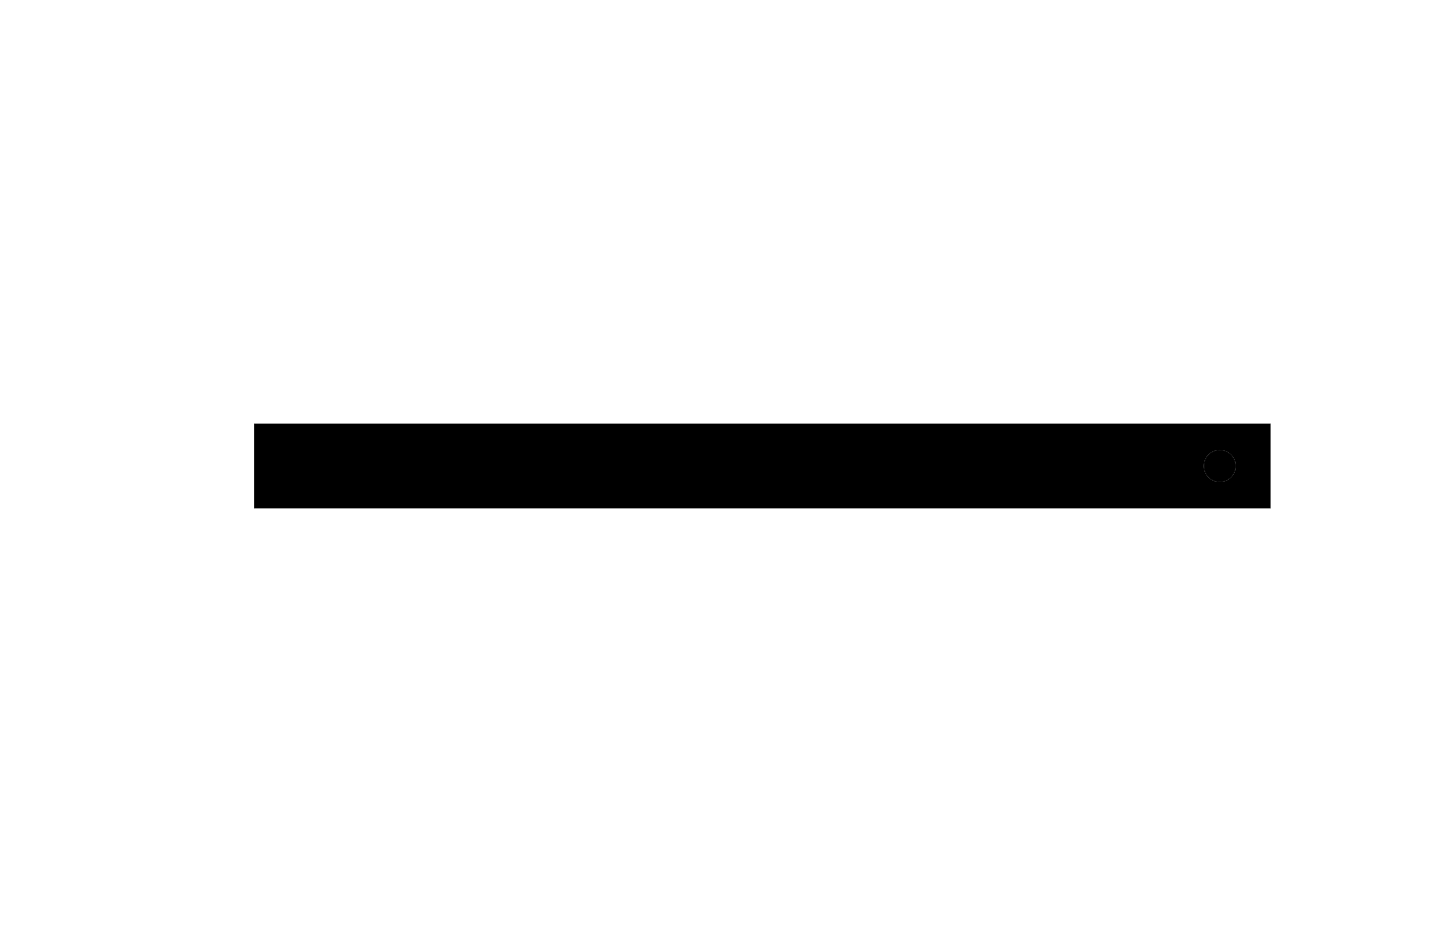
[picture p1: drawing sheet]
<svg xmlns="http://www.w3.org/2000/svg" width="432mm" height="279mm" viewBox="0 0 432 279" stroke-linecap="round" stroke-linejoin="round" font-family="sans-serif">
<circle cx="365.8" cy="139.7" r="4.7" fill="#000" stroke="#000" stroke-width=".3"/>
<path d="M76.2 127h304.8v25.4h-304.8v-12.7h284.8l.2 1.4 .4 1 1.6 1.7a4.8 4.8 0 0 0 7-2.4 4.8 4.8 0 0 0-3.6-6.4 4.8 4.8 0 0 0-5.6 4.7h-284.8z" fill="#000"/>
</svg>
